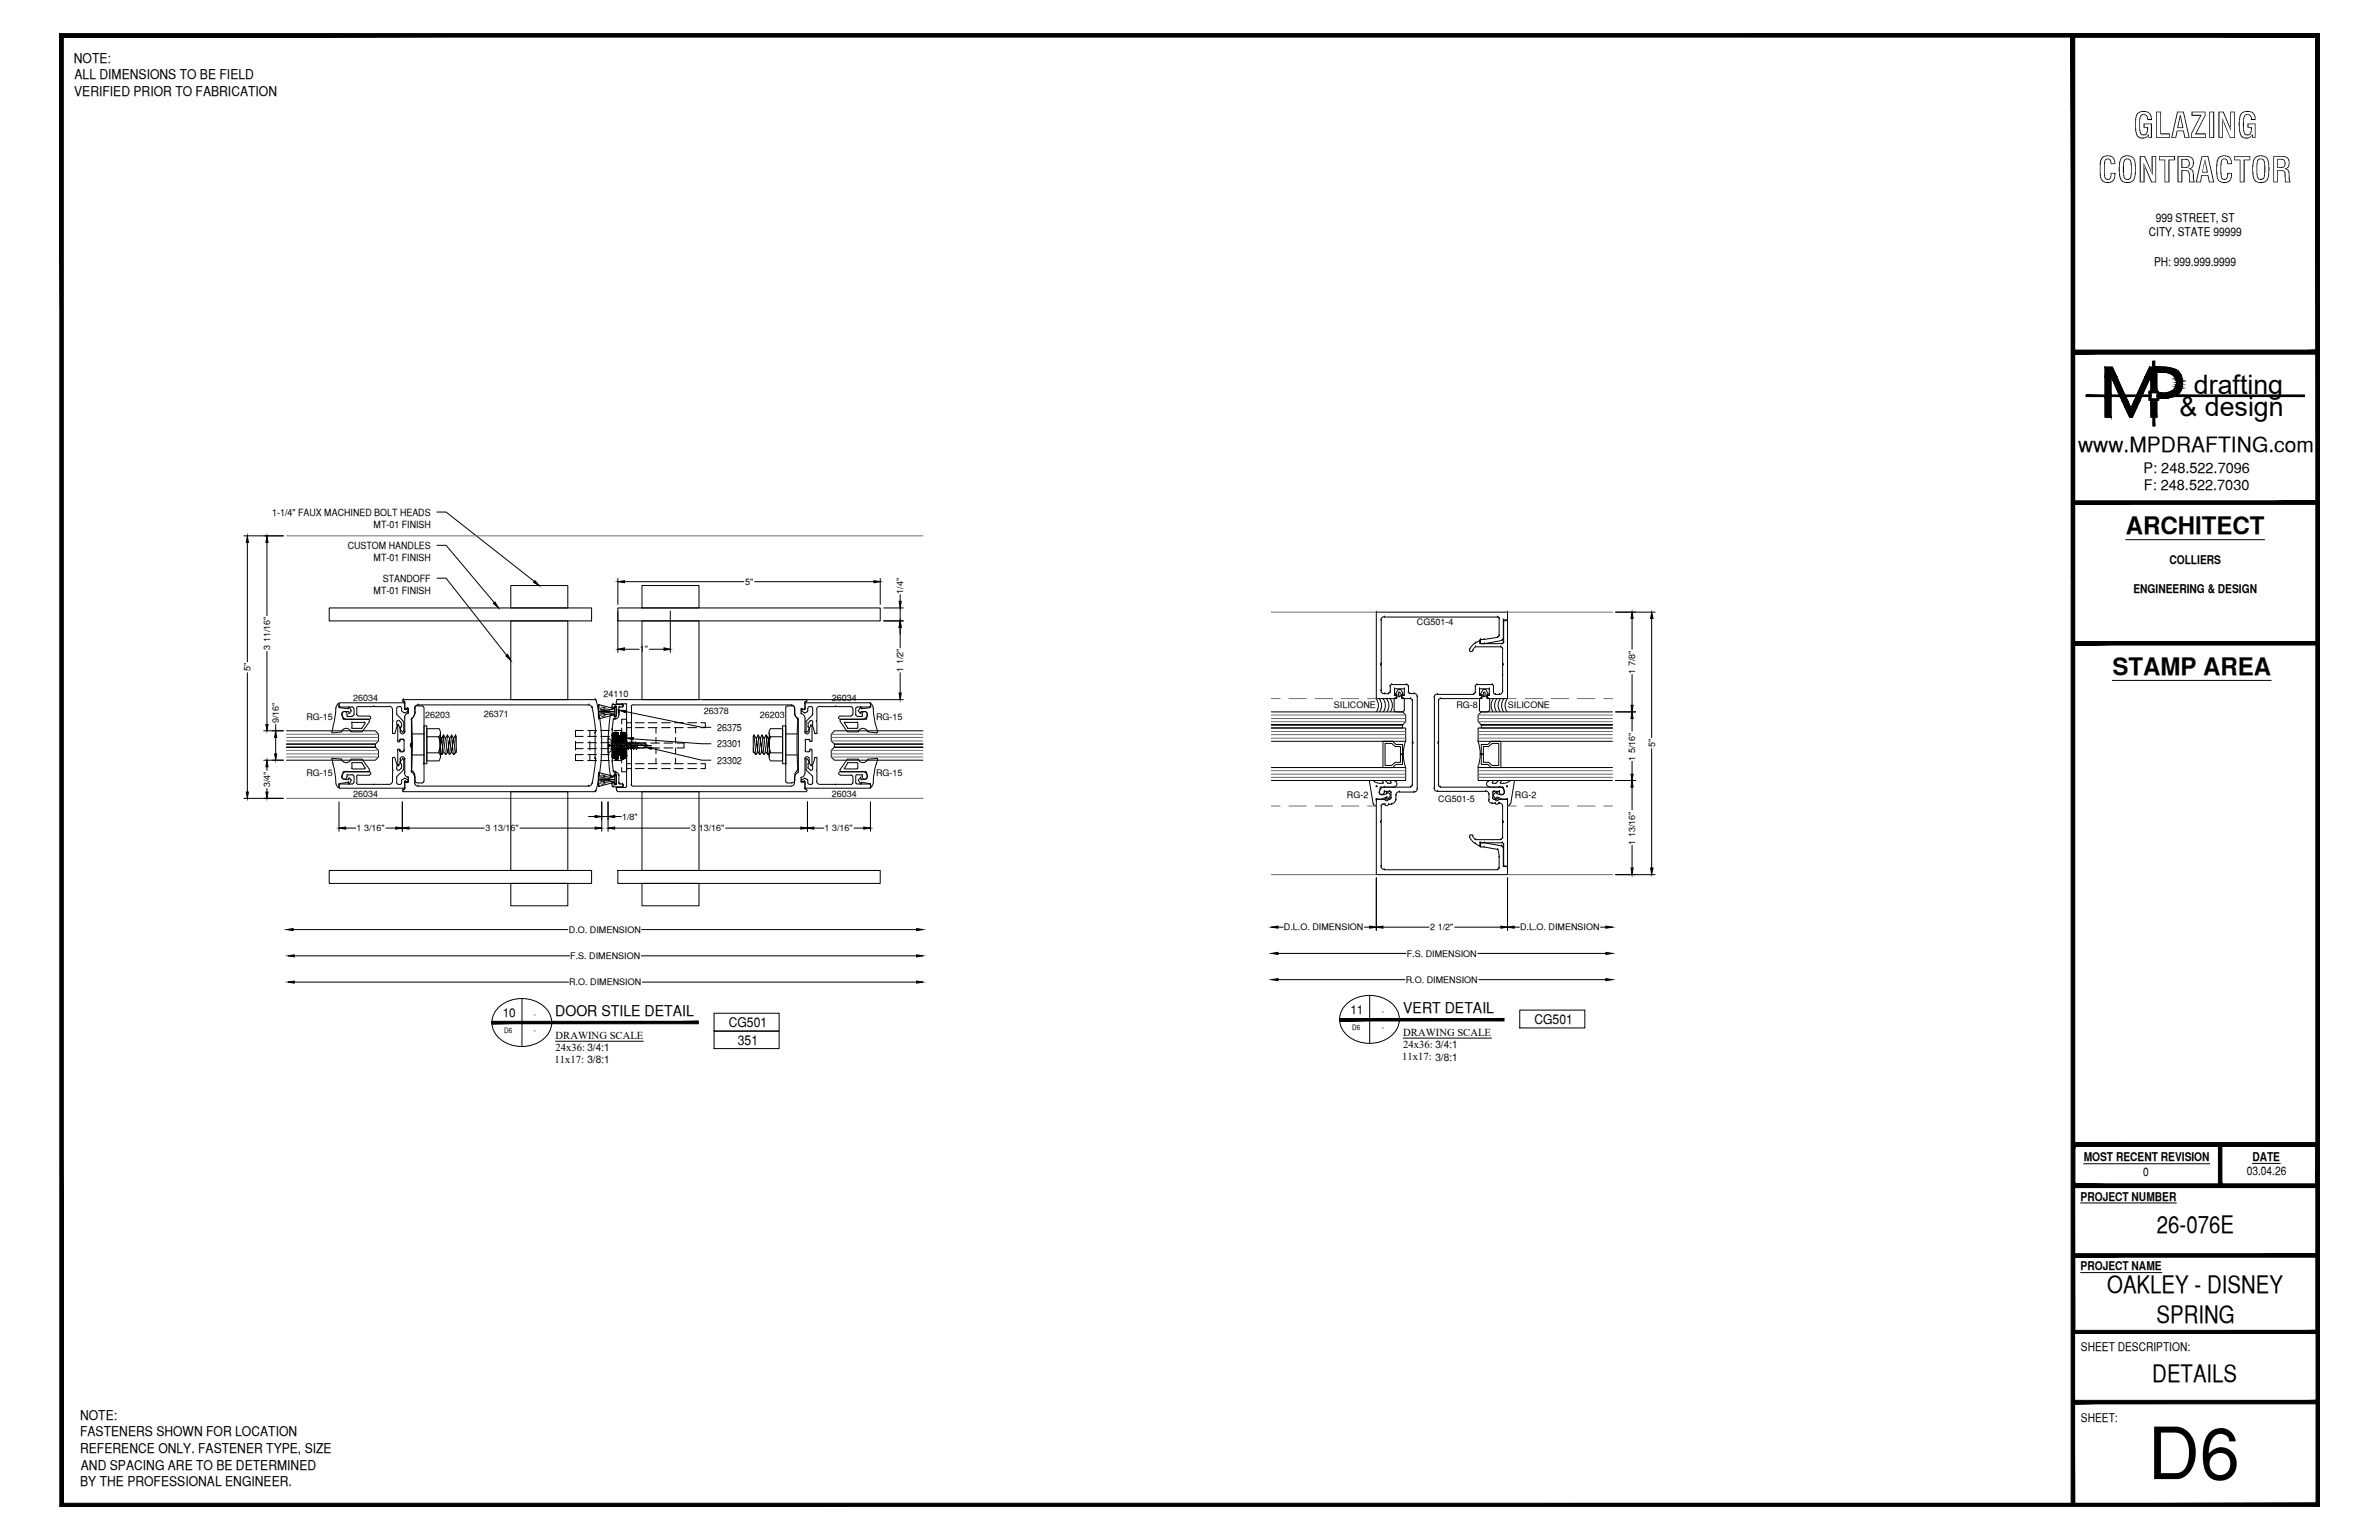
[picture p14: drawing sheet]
<svg xmlns="http://www.w3.org/2000/svg" width="432mm" height="279mm" viewBox="0 0 432 279" stroke-linecap="round" stroke-linejoin="round" font-family="sans-serif">
<defs><g id="words">
<text font-size="13.1" x="389.8" y="268.4">D6</text>
<g font-size="6.3">
<text x="387.2" y="25">GLAZING</text>
<text x="380.8" y="33.1">CONTRACTOR</text>
</g>
<g font-size="4.9">
<text x="398.2" y="71.5">drafting</text>
<text x="395.6" y="75.5">&amp; design</text>
</g>
<g font-size="4.4">
<text x="385.8" y="97">ARCHITECT</text>
<text x="383.4" y="122.5">STAMP AREA</text>
<text x="391.5" y="223.7">26-076E</text>
<text x="382.5" y="234.6">OAKLEY - DISNEY</text>
<text x="391.4" y="240">SPRING</text>
<text x="390.7" y="250.7">DETAILS</text>
</g>
<text font-size="3.8" x="377.2" y="82">www.MPDRAFTING.com</text>
<g font-size="2.7">
<text x="100.8" y="184.3">DOOR STILE DETAIL</text>
<text x="254.7" y="183.8">VERT DETAIL</text>
</g>
<g font-size="2.6">
<text x="389.1" y="85.8">P: 248.522.7096</text>
<text x="389.1" y="89">F: 248.522.7030</text>
</g>
<g font-size="2.4">
<text x="13.4" y="11.4">NOTE:</text>
<text x="13.5" y="17.4">VERIFIED PRIOR TO FABRICATION</text>
<text x="13.5" y="14.4">ALL DIMENSIONS TO BE FIELD</text>
<text x="278.5" y="185.7">CG501</text>
<text x="132.3" y="186.3">CG501</text>
<text x="133.9" y="189.5">351</text>
<text x="14.5" y="257.6">NOTE:</text>
<text x="14.5" y="260.6">FASTENERS SHOWN FOR LOCATION</text>
<text x="14.5" y="263.7">REFERENCE ONLY. FASTENER TYPE, SIZE</text>
<text x="14.5" y="269.6">BY THE PROFESSIONAL ENGINEER.</text>
<text x="14.7" y="266.6">AND SPACING ARE TO BE DETERMINED</text>
</g>
<g font-size="2.2">
<text x="391.3" y="40.2">999 STREET, ST</text>
<text x="390" y="42.9">CITY, STATE 99999</text>
<text x="391" y="48.2">PH: 999.999.9999</text>
<text x="387.2" y="107.6">ENGINEERING &amp; DESIGN</text>
<text x="393.8" y="102.3">COLLIERS</text>
<text x="91.2" y="184.5">10</text>
<text x="245.1" y="184">11</text>
<text x="378.2" y="210.6">MOST RECENT REVISION</text>
<text x="389" y="213.3">0</text>
<text x="407.8" y="213.2">03.04.26</text>
<text x="408.8" y="210.6">DATE</text>
<text x="377.6" y="217.8">PROJECT NUMBER</text>
<text x="377.6" y="230.4">PROJECT NAME</text>
<text x="377.7" y="245.2">SHEET DESCRIPTION:</text>
<text x="377.7" y="257.9">SHEET:</text>
</g>
<g font-size="1.9">
<text x="100.8" y="188.5">DRAWING SCALE</text>
<text x="100.8" y="190.7">24x36: 3/4:1</text>
<text x="254.7" y="188">DRAWING SCALE</text>
<text x="254.7" y="190.1">24x36: 3/4:1</text>
<text x="100.6" y="192.8">11x17: 3/8:1</text>
<text x="254.5" y="192.3">11x17: 3/8:1</text>
</g>
<g font-size="1.8">
<text x="49.4" y="93.5">1-1/4&quot; FAUX MACHINED BOLT HEADS</text>
<text x="67.8" y="95.8">MT-01 FINISH</text>
<text x="63.1" y="99.6">CUSTOM HANDLES</text>
<text x="67.8" y="101.8">MT-01 FINISH</text>
<text x="67.8" y="107.8">MT-01 FINISH</text>
<text x="69.5" y="105.5">STANDOFF</text>
<text x="130.2" y="132.6">26375</text>
<text x="130.2" y="135.6">23301</text>
<text x="130.2" y="138.6">23302</text>
</g>
<g font-size="1.6">
<text x="135.3" y="106.1">5&quot;</text>
<text x="164" y="107.8" transform="rotate(-90 164 107.8)">1/4&quot;</text>
<text x="257.2" y="113.4">CG501-4</text>
<text x="49" y="117.9" transform="rotate(-90 49 117.9)">3 11/16&quot;</text>
<text x="116.1" y="118.4">1&quot;</text>
<text x="45.5" y="121.8" transform="rotate(-90 45.5 121.8)">5&quot;</text>
<text x="164" y="121.9" transform="rotate(-90 164 121.9)">1 1/2&quot;</text>
<text x="296.8" y="122.2" transform="rotate(-90 296.8 122.2)">1 7/8&quot;</text>
<text x="50.6" y="131.2" transform="rotate(-90 50.6 131.2)">9/16&quot;</text>
<text x="55.6" y="130.7">RG-15</text>
<text x="64.1" y="127.2">26034</text>
<text x="77.2" y="130.2">26203</text>
<text x="87.8" y="130">26371</text>
<text x="109.5" y="126.5">24110</text>
<text x="127.8" y="129.5">26378</text>
<text x="137.9" y="130.2">26203</text>
<text x="151" y="127.2">26034</text>
<text x="159" y="130.7">RG-15</text>
<text x="242.1" y="128.4">SILICONE</text>
<text x="264.4" y="128.5">RG-8</text>
<text x="273.7" y="128.4">SILICONE</text>
<text x="296.8" y="138" transform="rotate(-90 296.8 138)">1 5/16&quot;</text>
<text x="300.4" y="135.6" transform="rotate(-90 300.4 135.6)">5&quot;</text>
<text x="49" y="142.8" transform="rotate(-90 49 142.8)">3/4&quot;</text>
<text x="55.6" y="140.8">RG-15</text>
<text x="159" y="140.8">RG-15</text>
<text x="64.1" y="144.5">26034</text>
<text x="112.9" y="148.7">1/8&quot;</text>
<text x="151" y="144.5">26034</text>
<text x="244.5" y="144.7">RG-2</text>
<text x="261" y="145.4">CG501-5</text>
<text x="275" y="144.7">RG-2</text>
<text x="64.7" y="150.8">1 3/16&quot;</text>
<text x="88.1" y="150.8">3 13/16&quot;</text>
<text x="125.5" y="150.8">3 13/16&quot;</text>
<text x="149.7" y="150.8">1 3/16&quot;</text>
<text x="296.8" y="153.2" transform="rotate(-90 296.8 153.2)">1 13/16&quot;</text>
<text x="103.3" y="169.2">D.O. DIMENSION</text>
<text x="103.5" y="174">F.S. DIMENSION</text>
<text x="233" y="168.8">D.L.O. DIMENSION</text>
<text x="255.3" y="173.5">F.S. DIMENSION</text>
<text x="259.6" y="168.8">2 1/2&quot;</text>
<text x="275.9" y="168.8">D.L.O. DIMENSION</text>
<text x="103.3" y="178.8">R.O. DIMENSION</text>
<text x="255.1" y="178.3">R.O. DIMENSION</text>
</g>
<g font-size="1.3">
<text x="96.9" y="184.5">-</text>
<text x="250.8" y="184">-</text>
<text x="91.5" y="187.4">D6</text>
<text x="96.9" y="187.4">-</text>
<text x="245.4" y="186.8">D6</text>
<text x="250.8" y="186.8">-</text>
</g>
</g></defs>
<!-- layer: COMPONENTS -->
<g fill="none" stroke="#000" stroke-width=".18">
<path d="M59.8 110.3h47.6v2.3h-47.6zM112.1 110.3h47.7v2.3h-47.7zM249.8 111.1h.1M250.7 112.5v7.9l-.1 .2 .1 .1v4.6M250.7 112.5h.1M251.2 111.9a.6 .6 0 0 0-.6 .6M251.3 112h.1M251.3 112h20.5M268.7 116h.1M268.7 116.8h.1M269.4 116h.1M269.4 116.8h.1"/>
<path d="M271.8 111.9l.3 .3M271.8 115.6l-3.1 .4v.8h.7l3.2-.6M271.8 112h.1M271.8 115.6h.1M272.1 112.2h.1M272.1 115.3h.1M272.1 112.2v3.1M272.1 115.3l-.2 .3M272.6 116.2h.1M272.8 115.9l-.2 .3M272.9 116v-3.5h.7v-1.4h-23.8v15.6h3.4M272.9 116h.1"/>
<path d="M272.9 112.5h.1M273.6 112.5h.1M273.6 111.1h.1M72.1 138.8l.2 .1M72.1 134.4l.3 .2 .2-.2M72.1 136.1l.3-.2 .2 .2M72.2 131.6h.1M72.2 134.4h.1M72.2 136.1h.1M72.2 138.9h.1M72.2 131.6v2.8M72.2 136.1v2.8"/>
<path d="M72.3 131.6h-.2M72.3 131.6h.1M72.3 138.9h.1M72.3 131.6l.3 .5M72.5 136.2l.2 .2M72.6 134.4h.1M72.6 136.2h.1M72.6 136.1h.1M72.6 136.1v.1M72.6 132v.1M72.6 132.8h.1M72.6 132.1h.1"/>
<path d="M72.6 138.5h.1M72.6 138.4h.1M72.6 137.7h.1M72.6 132.1v.7M72.6 137.7v.7M72.6 138.5l-.3 .4M72.6 132.7a.41 .41 0 0 0 .5 .5 .41 .41 0 0 0 .4-.5M72.6 137.7a.41 .41 0 0 1 .5-.4 .41 .41 0 0 1 .4 .4M72.6 138.3v.1M72.7 134.1l-.2 .2M72.8 134.2h.1M72.8 136.4h.1"/>
<path d="M72.8 134.2h.4M72.8 136.4h.4M73.1 134.1l.2 .2M73.2 134.2h.1M73.2 136.4h.1M73.2 126.9l-.2 .2 .2 .2M73.2 126.9h.1M73.2 127.3h.1M73.2 126.9h34.8M73.3 127.3l.2 .1M73.3 136.2l-.2 .2M73.3 127.3h.1"/>
<path d="M73.3 134.4h.1M73.3 136.2h.1M73.3 134.4v1.8M73.4 128.6l.1 .1M73.5 127.4h.1M73.5 128.7h.1M73.5 130.3h.1M73.5 132.8h.1M73.5 137.7h.1M73.5 127.4v1.3M73.5 130.3v2.5M73.5 137.7v2.5"/>
<path d="M73.6 128.7h.1M73.9 128.5l.2 .1M73.9 128.5h.1M73.9 128.5l-.3 .2M74 129.4a.92 .92 0 0 0-.6 .9M74 129.5h.1M74.1 128.7h.1M74.1 129.3h.1M74.1 128.7v.6M74.1 129.3l-.1 .2M74.5 135.3v.2M74.5 135v.2"/>
<path d="M74.5 135.4h.1M74.5 135.2h.1M74.5 135.1h.1M74.5 135.4l.1 .1M74.5 135.2l.1 .1M74.6 139.9l.1 .2M74.6 135.5h.1M74.6 135.3h.1M74.6 135h.1M74.6 135.3l-.1 .1M74.6 135l-.1 .1M74.6 135.2v.1"/>
<path d="M74.7 140h.1M74.7 135.6h.1M74.7 135h.1M74.7 130.6h.1M74.7 130.6v4.4M74.7 135.6v4.4M74.7 135h-.1M74.7 130.5l-.1 .1M74.7 130.5h.1M75.2 129.4a1.17 1.17 0 0 1-.5 1M75.3 129.4h.1M75.3 128.5h.1"/>
<path d="M75.3 128.5v.9M75.9 127.9a.6 .6 0 0 0-.7 .6M75.9 127.9h.1M75.9 127.9h31M106.8 127.9l.3 .1 .3 .4M106.9 127.9h.1M107.5 128.3l.6 4.4M107.5 128.4h.1M107.9 137.6l.1 .1M108 126.9l.1 .1M108 137.6l.1 .1M108 133h.1"/>
<path d="M108 137.6h.1M108 126.9h.1M108 133v4.6M108 132.8l-.1 .1M108.1 132.7l-.1 .1M108.1 132.9h.1M108.1 137.7h.1M108.1 137.7l-.6 4.4M108.1 132.8h.1M108.1 127.1h.1M108.2 127a33.4 33.4 0 0 1 0 16.5M111.8 127.5l.2 .2"/>
<path d="M112 127l-.2 .5M112 127.7h1.6M112.1 126.9l-.1 .1M112.1 126.9h34.3M113.6 127.6l.1 .2M113.7 135.1l.1 .2M113.7 135.4v7.3l-.1 .1M113.7 127.8v7.3M113.7 135.3v.1M113.8 135.2l-.1 .1M114.5 135v.2M114.5 135.3v.2"/>
<path d="M114.5 135.4l.1 .1M114.5 135.2l.1 .1M114.6 135l-.1 .1M114.6 135.2l-.1 .2M114.6 135h.1M114.6 128.2v6.8M114.6 135.6v6.8M114.8 127.9l-.2 .3M114.9 127.9h28.7a.6 .6 0 0 1 .6 .6v.8M144.2 129.3a1.17 1.17 0 0 0 .6 1M144.8 130.3l.1 .2M144.9 130.5v9.6"/>
<path d="M145.4 129.4l.1 .1M145.4 128.7v.7M145.5 129.5a.92 .92 0 0 1 .6 .8M145.6 128.5l-.2 .2M145.7 128.6l.1 .1M146 132.7a.41 .41 0 0 0 .5 .5 .41 .41 0 0 0 .4-.5M146 137.7a.41 .41 0 0 1 .5-.4 .41 .41 0 0 1 .4 .4v.7M146.1 127.4v1.2l-.3 .1M146.1 130.4v2.4M146.1 137.7v2.5M146.1 136.2l.2 .2M146.2 134.4v1.8"/>
<path d="M146.2 127.3l-.2 .1M146.2 127.3h.2M146.3 126.9l.2 .2-.2 .2M146.3 134.1l-.2 .2M146.4 134.2h.4M146.8 134.1l.2 .3M146.9 132.1v.7M146.9 132v.1M146.9 136.1l.3-.2 .2 .2v2.8M146.9 138.5l.3 .4M146.9 134.3l.2 .3 .3-.2M147 136.2l-.2 .2h-.4"/>
<path d="M147 136.1v.1M147.1 131.6h.2M147.2 131.6l-.3 .5M147.3 138.8l-.2 .1M147.4 131.6v2.8M249.8 126.7h.1M250.6 120.6h.1M250.6 125.3a.6 .6 0 0 0 .6 .6M250.7 125.3h.1M250.7 120.7h.1M250.7 120.4h.1M251.3 125.9h.1"/>
<path d="M251.3 125.9h.7M252 125.9h.1M252.3 125.5l-.3 .3M252.3 124.5h.1M252.3 125.5h.1M252.3 124.5v1M252.6 124.2l-.3 .3M252.6 124.2h.1M252.6 124.2h2.7M253.1 126.2h.1M253.1 125h.1M253.2 126.7h.1"/>
<path d="M253.4 126.4l-.3 .3M253.5 126.4v-.2h-.4v-1.2h1.8v1.2h-.5v.2M253.5 126.4h.1M253.5 126.2h.1M254.4 126.4l.3 .3M254.4 126.2h.1M254.4 126.4h.1M254.8 126.7h.1M254.8 126.7h1.2M254.9 125h.1M254.9 126.2h.1M255.3 124.2l.3 .3"/>
<path d="M255.3 124.2h.1M255.6 125.5l.3 .3M255.7 125.5h.1M255.7 124.5h.1M255.7 124.5v1M255.9 125.9h.1M255.9 125.9h.8M256 126.7l.3 .3M256 126.7h.1M256.3 127.1v7.5l.2 .2-.2 .1v7.6M256.3 127.1h.1M256.3 134.6h.1"/>
<path d="M256.3 134.9h.1M256.5 134.8h.1M256.6 125.8a.6 .6 0 0 1 .6 .6M256.7 125.9h.1M257.2 126.4h.1M257.2 126.4v16.7M59.8 157.9h47.6v2.4h-47.6zM73.2 143.3l-.2 .1 .2 .2M73.2 143.3h.1M73.2 143.6h.1M73.2 143.6h34.8M73.3 143.3h.1"/>
<path d="M73.4 140.2a.92 .92 0 0 0 .6 .8M73.5 143l-.2 .2M73.5 140.2h.1M73.5 141.9h.1M73.5 143.1h.1M73.5 141.9v1.2M73.5 141.8l-.1 .1M73.6 141.9h.1M73.6 141.9l.3 .1M73.9 142h.1M74 141l.1 .1M74 141h.1"/>
<path d="M74.1 141.2h.1M74.1 141.9h.1M74.1 141.2v.7M74.1 141.8l-.2 .2M74.7 140a1.17 1.17 0 0 1 .5 1.1M74.7 140.1h.1M75.2 142a.6 .6 0 0 0 .7 .6M75.3 142h.1M75.3 141.1h.1M75.3 141.1v.9M75.9 142.6h.1M75.9 142.6h31"/>
<path d="M106.9 142.6h.1M107.4 142.1l-.3 .5h-.3M107.5 142.2h.1M108 143.6h.1M108.1 143.5l-.1 .1M108.1 143.5h.1M111.8 143l.2 .5M112 143.5l.1 .1M112 142.8l-.2 .2M112 142.9h1.6M112.1 157.9h47.7v2.4h-47.7zM112.1 143.6h34.3"/>
<path d="M114.6 142.3l.2 .3M144.8 140.2a1.57 1.57 0 0 0-.6 1.8 .6 .6 0 0 1-.6 .6h-28.7M144.9 140l-.1 .2M145.4 141.8l.2 .1M145.4 141.2v.6M145.5 141l-.1 .1M145.8 141.8h.2l.1 .2M145.8 141.9h-.1M146 143l.2 .2M146.1 140.2a.92 .92 0 0 1-.6 .8M146.1 142v1.1M146.2 143.3h.2"/>
<path d="M146.3 143.3l.2 .1-.2 .2M249.8 145h.1M249.8 158.7h.1M250.4 143.7h.1M250.6 149.2h.1M250.6 157.1a.6 .6 0 0 0 .6 .6M250.7 146.2v2.8l-.1 .2 .1 .1v7.9M250.7 149h.1M250.7 146.2h.1M250.7 157.2h.1M251 145.9l-.3 .3M251 145.9h.1"/>
<path d="M251 145.9h.4M251.2 142.8l-.6 .3-.2 .6M251.3 143.7a.48 .48 0 0 1-.5 .4 .48 .48 0 0 1-.5-.4M251.3 142.8h.1M251.3 143.7h.1M251.3 143.6h.1M251.3 157.8h.1M251.3 142.8h4.7M251.3 157.8h20.5M251.3 145.9l.4 .3 .3-.3M251.3 145l.4 .3 .3-.3M251.4 145h-1.6v13.7h23.8v-1.5h-.7v-3.4"/>
<path d="M251.4 145.9h.1M251.4 145h.1M252 145.9h.1M252 145h.1M252 145.9h.5M252 145h.2M252.2 143.5l.3 .3M252.2 143.6h-.9v.1M252.2 143.6h.1M252.2 145h.1M252.5 144.7l-.3 .3M252.5 143.8h.1"/>
<path d="M252.5 144.8h.1M252.5 143.8v1M252.5 145.9h.1M253.3 145.1a1.05 1.05 0 0 1-.8 .8M253.4 145.2h.1M253.4 144.3h.1M253.4 144.3v.9M254 143.6l-.5 .2-.1 .4M254 143.7h.1M254 143.7h2.7M256 142.8h.1M256.3 142.5l-.3 .2"/>
<path d="M256.3 142.5h.1M256.7 143.7h.1M257.2 143.1a.6 .6 0 0 1-.6 .6M257.2 143.1h.1M268.7 152.9h.1M268.7 153.7h.1M269.4 153.7h.1M269.4 152.9h.1M271.8 154.1h.1M271.8 157.8h.1M271.9 154.1l.2 1.4M272.1 155.5h.1"/>
<path d="M272.1 157.5h.1M272.1 155.5v2M272.1 157.4l-.3 .3M272.6 153.5l.2 .3M272.6 153.5l-3.2-.6h-.7v.8l3.1 .4M272.6 153.5h.1M272.9 157.2h.1M272.9 153.8h.1M273.6 158.7h.1M273.6 157.2h.1"/>
</g>
<!-- layer: COMPONENTS2 -->
<g fill="none" stroke="#000" stroke-width=".18">
<path d="M266.8 117.9h.1M267.3 118.1h.1M267.8 116.7l-.7 .5a.88 .88 0 0 0-.3 .9 .29 .29 0 0 0 .5 0l.5-.8M267.8 116.6l.8-.4v.6h4.1M267.8 116.6h.1M267.8 117.3h.1M267.8 117.3h4.6M268.6 116.8h.1M268.6 116.2h.1M272.4 117.3l.3 .3M272.4 117.3h.1M272.7 116.8h.1"/>
<path d="M272.7 117.7v2.7l.2 .2-.2 .1v4.7M272.7 117.7h.1M272.9 116.5v-3.9h.7v14.1h-3.4M272.9 112.6h.1M272.9 116.5h.1M272.9 116.5l-.3 .3M273.6 112.6h.1M61.5 127.6v.5M61.5 128.1l.2 .2h2.2l.3 .3M61.6 127.5l-.1 .1M61.7 127.5h11.6l.2 .2v1M63 140a.81 .81 0 0 0-.8 .4 .81 .81 0 0 0 .1 .9 .51 .51 0 0 0 .6-.1 .51 .51 0 0 0 .1-.5"/>
<path d="M63 129.9l.1 .1M63 129.6v.3M63 129.6a.48 .48 0 0 0-.5-.5 .48 .48 0 0 0-.5 .5 .92 .92 0 0 0 1 .9h4.1M63.1 130h.8M64.2 129.6l-.3 .3M64.3 128.6v1.1M64.7 129.6l.3 .3M64.8 128.5v1.1M65 128.2l-.3 .3M65 128.2h2.8v-.1l.1 .1h2.8M65 129.9h2.1M67 129.9a.29 .29 0 0 1 .3 .3 .29 .29 0 0 1-.3 .3"/>
<path d="M70.6 128.1a.6 .6 0 0 1 .6 .6M71.2 128.8v1.9l.2 .1-.2 .1v2.1M71.2 137.5v2.1l.2 .2-.2 .1v1.8a.6 .6 0 0 1-.6 .6M71.2 133l.1 .1M71.3 137.4l-.1 .1M71.4 133.1h.2M71.4 137.4h.2M71.5 137.4l.1 .1M71.6 133l-.1 .1M71.7 137.5l.4 1.2M72 129.5l.1 .2M72 139.5a.29 .29 0 0 0 .2 .2 .29 .29 0 0 0 .3 0"/>
<path d="M72 131v.6h.1M72.1 131.6v.1M72.1 138.7v.2M72.1 131.8l-.4 1.2M72.1 138.9l-.1 .1v.5M72.1 129.7l1.1 1.2M72.3 128.2l-.3 .3v1M72.3 128.2h.3M72.5 130.8a.29 .29 0 0 0-.3-.1 .29 .29 0 0 0-.2 .3M72.5 130.8l.3 .3M72.6 128.2l.3 .1v.6M72.7 132.4l.4 .4"/>
<path d="M72.7 138.1l-.1 .2 .2 .2M72.8 138.5v.2M72.8 131.1v.1M72.8 131.9l-.2 .2 .1 .3M72.8 131.8v.1M72.8 139.3v.1M72.8 139.4l-.3 .3M72.9 128.9l.2 .2M72.9 131.3v.5M72.9 138.7v.6M73 137.6l.2 .1M73.1 129.2l.4 .1"/>
<path d="M73.1 137.7l-.4 .4M73.2 130.8v.1M73.2 132.7l-.2 .1M73.2 139.6v.1M73.2 139.7l-1.1 1.1M73.3 130.9v1.9M73.3 137.7v1.9M73.5 129.3h-.1M73.5 128.7h.1M73.6 128.7h.1M73.7 128.7l-.2 .1M73.8 128.7l.2 .1"/>
<path d="M74 128.8v.3M74 129l-.5 .3M145.5 128.8v.3M145.5 129l.5 .3M145.7 128.7h.1M145.8 128.7l-.3 .1M145.9 128.7l.1 .1M146 129.3h.1M146 128.7h.1M146.1 127.7v1M146.2 127.5l-.2 .2M146.2 127.5h11.7l.1 .1"/>
<path d="M146.2 132.7l.2 .1M146.2 139.6l.1 .1M146.3 130.8l-.1 .1M146.3 130.9v1.9M146.3 137.7v1.9M146.3 139.7l1.1 1.1M146.4 137.6l-.2 .1M146.5 137.7l.3 .4M146.6 131.8l.1 .1M146.6 139.3l.1 .1M146.6 128.9l.2-.7h.6l.1 .3v1M146.6 128.9l-.5 .4"/>
<path d="M146.7 131.1l-.1 .1M146.7 131.3v.5M146.7 138.7v.6M146.7 138.5l-.1 .2M146.7 131.9l.2 .2-.1 .3M146.7 139.4l.4 .3M146.8 138.1l.1 .2-.2 .2M146.8 132.4l-.3 .4M147 130.8a.29 .29 0 0 1 .3-.1 .29 .29 0 0 1 .2 .3M147.1 130.8l-.4 .3M147.4 131.6v.1M147.4 138.7v.2"/>
<path d="M147.4 131.8l.5 1.2M147.4 138.9l.1 .6M147.5 129.5l-1.2 1.4M147.5 139.5a.29 .29 0 0 1-.2 .2 .29 .29 0 0 1-.3 0M147.5 131l-.1 .6M147.8 133l.1 .1M147.9 137.5l-.5 1.2M147.9 137.4l-.1 .1M148 137.4l.3 .1M148.3 128.8v1.9l-.2 .1 .2 .1v2.1M148.3 137.5v2.1l-.2 .2 .2 .1v1.8M148.3 133l-.3 .1"/>
<path d="M148.8 128.1a.6 .6 0 0 0-.6 .6M148.8 128.2h2.8l.1-.1 .1 .1h2.7M154.5 128.2l.2 .3M154.5 129.9h-2a.29 .29 0 0 0-.3 .3 .29 .29 0 0 0 .3 .3h4M154.7 129.6l-.2 .3M154.8 128.5v1.1M155.3 129.6l.3 .3M155.3 128.6v1.1M155.6 128.3l-.3 .3M155.6 128.3h2.3M155.6 130h.9M156.5 129.6a.48 .48 0 0 1 .4-.5 .48 .48 0 0 1 .5 .5 .92 .92 0 0 1-.9 .9"/>
<path d="M156.5 140a.81 .81 0 0 1 .8 .4 .81 .81 0 0 1-.1 .9 .48 .48 0 0 1-.7-.4M156.5 129.6v.3M156.5 129.9l-.1 .1M158 128.1l-.2 .2M158 127.6v.5M260.3 126.6h.1M260.3 126.6v16.4M260.9 125.9a.6 .6 0 0 0-.6 .6M260.9 126h.1M260.9 126h6.6M261 134.8h.1M261.1 127.1v7.5l-.1 .2 .1 .1v7.6"/>
<path d="M261.1 134.9h.1M261.1 134.6h.1M261.1 127.1h.1M261.4 126.7l-.3 .3M261.4 126.7h.1M261.4 126.7h7.3M267.5 126h.1M267.7 125.6l-.3 .3M267.8 124.5h.1M267.8 125.7h.1M267.8 124.5v1.2M268.1 124.2l-.3 .3"/>
<path d="M268.1 124.2h.1M268.1 124.2h2.7M268.5 126.2h.1M268.5 125h.1M268.7 126.7h.1M268.9 126.4l-.3 .3M269 126.4v-.2h-.5v-1.2h1.8v1.2h-.4v.2M269 126.4h.1M269 126.2h.1M269.9 126.4l.3 .3M269.9 126.2h.1M269.9 126.4h.1"/>
<path d="M270.2 126.7h.1M270.3 125h.1M270.3 126.2h.1M270.8 124.2l.3 .3M270.8 124.2h.1M271.1 125.6l.3 .3M271.1 125.7h.1M271.1 124.5h.1M271.1 124.5v1.2M271.4 126h.1M271.4 126h.8M272.2 126h.1"/>
<path d="M272.7 120.4h.1M272.7 120.7h.1M272.7 122.5h.1M272.7 125.4h.1M272.7 125.4a.6 .6 0 0 1-.6 .6M272.9 120.6h.1M273.6 126.7h.1M61.5 142.9l.1 .1M61.5 142.4v.5M63 140h4.1M63.1 140.5l-.1 .1M63.1 140.6h.8"/>
<path d="M63.9 140.5l.3 .3M64.2 142l-.3 .2h-2.2l-.2 .2M64.3 140.8v1.2M64.7 142l.3 .3M64.8 140.9v1.1M65 140.6l-.3 .3M65 142.3h2.8M65 140.7h2.1M67 140a.29 .29 0 0 1 .3 .3 .29 .29 0 0 1-.3 .3M67.8 142.3v.1l.1-.1M67.9 142.3h2.8M72 141v1l.3 .3"/>
<path d="M72.1 140.8l-.1 .2M72.3 142.3h.3M72.9 141.7v.5l-.3 .1M73.1 141.4l-.2 .2M73.4 141.2h.1M73.5 142.8l-.2 .2h-11.6M73.5 141.8v1.1M73.5 141.2l-.4 .2M73.5 141.7l.2 .1h-.1M73.5 141.8h.1M73.5 141.2l.5 .3M74 141.4v.3"/>
<path d="M74 141.7l-.2 .2M145.5 141.4v.3M145.5 141.7l.3 .1h-.1M146 142.8l.2 .2M146 141.8h.1M146 141.2l-.5 .3M146 141.7l-.1 .2M146.1 141.2h-.1M146.1 141.2l.4 .2 .1 .2M146.1 141.8v1.1M147.4 140.8l.1 .2M147.5 141v1l-.1 .3h-.6l-.2-.6"/>
<path d="M148.2 141.7a.6 .6 0 0 0 .6 .6h2.8M151.6 142.3l.1 .1 .1-.1M151.8 142.3h2.7M152.5 140.7h2M154.5 140.6l.2 .3M154.7 142l-.2 .3M154.8 140.9v1.1M155.3 142l.3 .2M155.3 140.8v1.2M155.6 140.5l-.3 .3M155.6 142.2h2.3M155.6 140.6h.9"/>
<path d="M156.4 140.5l.1 .1M156.5 140h-4a.29 .29 0 0 0-.3 .3 .29 .29 0 0 0 .3 .3M156.5 140.7v.2M157.8 142.2l.2 .2M158 142.9l-.1 .1h-11.7M158 142.4v.5M260.3 143a.6 .6 0 0 0 .6 .6M260.3 143h.1M260.9 143.6h.1M260.9 143.6h8.8M261.1 142.5l.3 .2M261.1 142.5h.1"/>
<path d="M261.4 142.8h.1M261.4 142.8h10.8M266.8 151.8h.1M267.3 151.6h.1M267.8 152.3l-.5-.7a.29 .29 0 0 0-.4-.1 .29 .29 0 0 0-.2 .3l.4 .7 .7 .5M267.8 153h.1M267.8 152.3h.1M267.8 152.3h4.6M268.6 153.5h.1M268.6 152.9h.1M269.7 143.5a.6 .6 0 0 1 .6 .6M269.7 143.6h.1"/>
<path d="M270.2 145.1a.6 .6 0 0 0 .6 .6M270.3 144.1h.1M270.3 145.2h.1M270.3 144.1v1.1M270.8 145.7h.1M270.8 145.7h.6M270.9 144.7l.3 .3M271 144.8h.1M271 143.8h.1M271 143.8v1M271.2 143.5l-.3 .3M271.2 143.6h1v.1"/>
<path d="M271.2 145h.1M271.2 143.6h.1M271.2 145h.2M271.4 145.7l.3 .2 .3-.2M271.4 145l.3 .3 .3-.3M271.4 145.7h.1M271.4 145h.1M272 145h1.6v12.2l-.7-.1v-3.9M272 145.7h.1M272 145h.1M272 145.7h.2M272.1 145.7a.6 .6 0 0 1 .6 .6"/>
<path d="M272.1 142.7a.81 .81 0 0 1 .8 .5 .81 .81 0 0 1-.1 .9 .48 .48 0 0 1-.7-.4M272.2 145.7h.1M272.2 143.6h.1M272.2 143.7h.1M272.2 142.8h.1M272.4 152.3h.1M272.6 152.9l.3 .3M272.7 152.9h-4.1v.6l-.8-.5M272.7 152.9h.1M272.7 152l-.3 .3M272.7 146.3v2.7l.2 .2-.2 .1v2.7M272.7 146.3h.1"/>
<path d="M272.7 149h.1M272.7 149.3h.1M272.7 152h.1M272.9 149.2h.1M272.9 153.2h.1M272.9 157.1h.1M273 143.7h.1M273.6 157.2h.1M273.6 145h.1"/>
</g>
<!-- layer: P-Parts -->
<g fill="none" stroke="#000" stroke-width=".18">
<path d="M60.2 132.8l.2 .2M60.3 137.7l.2 .9M60.4 137.5l-.2 .2M60.4 138.6l.4 1.7 .2 1.7M60.5 137.6l1.5 .1M60.5 132l-.2 .8M61 128.5l-.2 1.7-.4 1.7M61.4 127.6l-.3 .4-.1 .5M61.5 128.2l.1 .1M61.5 127.7v.6M61.6 128.4l1.6 .2M62 137.7a.92 .92 0 0 0 .8 .7 .92 .92 0 0 0 .9-.7"/>
<path d="M62 132.8a.92 .92 0 0 1 .8-.7 .92 .92 0 0 1 .9 .7M62 132.8l-1.5 .2M62.1 129.7l.2 .7M62.2 130.4l.2 .1M62.4 130.5h4.4M62.5 129.1a.48 .48 0 0 0-.5 .6M62.5 129.1h.7M63.3 128.3v.3M63.3 129.1v.3M63.4 128.3l.4 .6M63.7 128.9v.1M63.8 137.7h1.9l1.4 1.9"/>
<path d="M63.8 129l-.4 .5M63.8 139.4h.1M63.8 132l1.9 .1M63.9 131.1v1M63.9 138.5v.9M63.9 131l-.1 .1M63.9 139.5h2.3M63.9 131.1h2.3M65.6 138.4h.1M65.7 138.4l-1.9 .1M65.7 138.4l.6 1M66.1 131l.1 .1"/>
<path d="M66.2 139.3l-.1 .1M66.3 131.2l-.7 .9M66.8 130.5a.29 .29 0 0 1 .2 .4M67 139.6a.29 .29 0 0 1-.2 .4M67.1 130.9l-1.4 1.9h-1.9M152.5 130.9l1.3 1.9h2M152.7 130.5a.29 .29 0 0 0-.2 .4M152.8 130.5h4.4M153.2 139.3l.1 .1M153.3 131.2l.6 .9M153.3 131l-.1 .1M153.4 139.5h2.2"/>
<path d="M153.4 131.1h2.2M153.8 132.1h.1M153.9 138.4l-.6 1M153.9 138.4h-.1M153.9 138.4h1.7M153.9 132.1h1.7M155.5 138.4l.1 .1M155.5 131l.1 .1M155.6 139.4h-.1M155.6 132l-.1 .1M155.7 131.1v1M155.7 138.5v.9"/>
<path d="M155.8 137.7a.92 .92 0 0 0 .8 .7 .92 .92 0 0 0 .9-.7M155.8 132.8a.92 .92 0 0 1 .8-.7 .92 .92 0 0 1 .9 .7M155.8 128.9v.1M155.8 137.7h-2l-1.3 1.9a.29 .29 0 0 0 .2 .4M155.8 129l.4 .5M156.2 128.3h.1M156.2 129.4h.1M156.2 128.3l-.4 .6M156.3 128.3v.3l1.6-.2M157 129.1a.48 .48 0 0 1 .4 .6M157 129.1h-.7v.3M157.3 130.4l-.2 .1"/>
<path d="M157.5 129.7l-.2 .7M157.5 132.8l1.6 .2M158 128.2l-.1 .1M158 127.7l.1 .6M158 127.6l.4 .4 .1 .5M158.1 127.7h.1M158.5 128.5l.2 1.7 .3 1.7M159 138.6l-.3 1.7-.2 1.7M159.1 132l.2 .8M159.1 137.5l.2 .2M159.1 137.6l-1.6 .1M159.3 132.8l-.2 .2"/>
<path d="M159.3 137.7l-.2 .9M249.7 126.7a1.94 1.94 0 0 1 .1 2.4M250.3 126.7a1.94 1.94 0 0 1 .1 2.4M251 126.7a1.94 1.94 0 0 1 .1 2.4M251.6 126.7a1.94 1.94 0 0 1 .2 2.4M252.3 126.7a1.94 1.94 0 0 1 .1 2.4M253.3 125.8v.2M253.3 125.9l.4-.8h.6l.4 .8M253.4 129.2h1.2M253.4 126h.1M253.5 126.7h-.5v2.1l.3 .3M253.5 126.7h.1"/>
<path d="M253.5 126.1h.1M253.6 126.1v.6M253.8 125.7l.2-.2 .1 .2M253.8 125.7v.6l.2 .1 .1-.1v-.6M254.4 126.1v.6M254.4 126.7h.5v2.1l-.3 .3M254.4 126.1h.1M254.4 126.7h.1M254.4 126h.2M254.6 125.8l-.1 .2M268.5 128.8l.3 .3M268.7 125.8l.1 .2"/>
<path d="M268.7 125.9l.5-.8h.5l.4 .8M268.8 129.2h1.3M268.8 126h.2M269 126.1v.6M269 126.7h-.5v2.1M269.2 125.7l.2-.2 .2 .2M269.3 125.7v.6M269.6 125.7l-.1 .7-.3-.1M269.9 126.1v.6M269.9 126.7h.5v2.1M269.9 126.7h.1M269.9 126.1h.1"/>
<path d="M269.9 126h.2M270.1 125.8l-.1 .2M270.3 128.8l-.3 .3M271.1 126.7a1.94 1.94 0 0 0-.1 2.4M271.7 126.7a1.94 1.94 0 0 0-.1 2.4M272.4 126.7a1.94 1.94 0 0 0-.2 2.4M273 126.7a1.94 1.94 0 0 0-.1 2.4M273.6 126.7a1.94 1.94 0 0 0-.1 2.4M61 142l.1 .5 .3 .4M61.5 142.3v.6M62 140.8a.48 .48 0 0 0 .5 .6M62.3 140.1l-.2 .7"/>
<path d="M62.4 140l-.2 .1M62.4 140h4.4M62.5 141.4l.7 .1M63.2 141.9l-1.7 .4M63.2 142h.1M63.2 141.4h.1M63.3 142v.2M63.3 141.2v.2M63.4 141.1l.4 .4M63.7 141.5v.1M63.8 141.6l-.4 .6M152.8 140h4.4"/>
<path d="M155.8 141.5v.1M155.8 141.6l.4 .6M156.2 141.2h.1M156.2 141.1l-.4 .4M156.3 141.9l1.7 .4M156.3 142v.2M156.3 141.2v.2M157 141.4l-.7 .1M157.1 140l.2 .1M157.3 140.1l.2 .7M157.4 140.8a.48 .48 0 0 1-.4 .6M158.1 142.9h.1"/>
<path d="M158.5 142l-.1 .5-.4 .4 .1-.6M248.5 141.6l.7 4.3M249.2 141.6l.6 .4 .7 .1M249.2 145.8l.1 .2 .4 .2M249.7 146.2h.1M249.8 145v.3M249.8 144.9l-.1 .1M250.3 143.6l.1 .4 .2 .2 1.1-.2M250.5 142.1h.5M250.5 143.1l-.1 .6M250.7 142.7l-.3 .3M250.8 142.8h2.2"/>
<path d="M250.9 141.6l.2 .4-.1 .1M251.5 141.6l.4 .5M251.6 144.8v.1h.2M251.7 143.8l.1 .2M251.7 144h.1M251.7 144.7h.1M251.7 144.6l-.9 .4h-.9M251.7 143.6h-.1v.1M251.8 143.6l.5 .5M251.8 144.7l-.2 .1M251.9 142.1h.1M252 142.1h.4"/>
<path d="M252.3 144v.4M252.3 141.6l.2 .4M252.3 144.5l-.5 .5M252.5 142l-.1 .1M253 141.6l.3 .2M253.3 141.7a.54 .54 0 0 1 .2 .6 .54 .54 0 0 1-.5 .4M270.1 141.7a.54 .54 0 0 0-.3 .6 .54 .54 0 0 0 .6 .4M270.4 141.6l-.3 .2M270.4 142.8h2.3M270.8 142l.1 .1h.6M271.1 141.6l-.2 .4M271.1 144v.4"/>
<path d="M271.1 144.5l.6 .5M271.6 143.6l.2 .1-.1 .3M271.7 144.7l.1 .1M271.7 143.6l-.6 .5M271.7 144h.1M271.7 144.6l1 .4h.9M271.7 144l.8 .2M271.8 144.8l-.1 .1h-.1M272 141.6l-.5 .5M272.3 142l.1 .1h.5M272.5 141.6l-.1 .4M272.6 142.7l.3 .3"/>
<path d="M272.9 143.1l.1 .6M273 143.6l-.1 .5-.5 .1M273.5 144.9l.1 .4M273.6 146.2h.1M274.1 145.8l-.1 .2-.3 .2M274.2 141.6l-.6 .4-.7 .1M274.9 141.6l-.7 4.3"/>
<circle cx="249.8" cy="142.7" r=".1"/>
<circle cx="273.5" cy="142.7" r=".1"/>
</g>
<!-- layer: LIGHT_1 -->
<g fill="none" stroke="#6c6c6c" stroke-width=".18">
<path d="M52 97.2h115.5M230.8 111.1h19M273.6 111.1h19.1M230.8 126.7h1.5M233.9 126.7h3.2M238.7 126.7h3.2M243.5 126.7h3.1M248.2 126.7h1.6M273.6 126.7h1.6M276.8 126.7h3.2M281.6 126.7h3.1M286.3 126.7h3.2"/>
<path d="M291.1 126.7h1.6M52 144.8h115.5M230.8 158.7h19M230.8 146.2h1.5M233.9 146.2h3.2M238.7 146.2h3.2M243.5 146.2h3.1M248.2 146.2h1.6M273.6 158.7h19.1M273.6 146.2h1.6M276.8 146.2h3.2M281.6 146.2h3.1"/>
<path d="M286.3 146.2h3.2M291.1 146.2h1.6"/>
</g>
<!-- layer: GLASS -->
<path d="M52 132.6h16.1l.6 .6v1.2l-.6 .6h-16.1h16.1v.6h-16.1h16.1l.6 .5v1.3l-.6 .5h-16.1M167.5 132.6h-16.1l-.5 .6v1.2l.5 .6h16.1h-16.1v.6h16.1h-16.1l-.5 .5v1.3l.5 .5h16.1M230.8 139.3h24.3v2.3h-24.3M230.8 129.2h23.8l.5 .5v1.2l-.5 .6h-23.8h23.8v.6h-23.8h24.3v2.4h-24.3M292.7 139.3h-24.4v2.3h24.4M292.7 129.2h-23.8l-.6 .5v1.2l.6 .6h23.8h-23.8v.6h23.8h-24.4v2.4h24.4" fill="none" stroke="#000" stroke-width=".18"/>
<g fill="none" stroke="#6c6c6c" stroke-width=".18">
<path d="M52 134.4h16.7M52 133.8h16.7M52 133.2h16.7M52 137.4h16.7M52 136.8h16.7M52 136.1h16.7M150.9 134.4h16.6M150.9 133.8h16.6M150.9 133.2h16.6M150.9 137.4h16.6M150.9 136.8h16.6M150.9 136.1h16.6"/>
<path d="M230.8 139.8h24.3M230.8 132.7h24.3M230.8 133.3h24.3M230.8 133.9h24.3M230.8 129.7h24.3M230.8 130.4h24.3M230.8 130.9h24.3M268.3 139.8h24.4M268.3 132.7h24.4M268.3 133.3h24.4M268.3 133.9h24.4M268.3 129.7h24.4"/>
<path d="M268.3 130.4h24.4M268.3 130.9h24.4M230.8 140.5h24.3M230.8 141h24.3M268.3 140.5h24.4M268.3 141h24.4"/>
</g>
<!-- layer: MEDIUM_1 -->
<path d="M251 134.5h1.8l.6 .6h1.2v1.7h-.4v-1.4h-1l-.6-.5h-1.2v4h1.2l.6-.6h1v-1.5h.5h-.1v1.9h-1.2l-.6 .6h-1.8zM255.1 134.4a6.8 6.8 0 0 0 0 4.8M268.2 134.4a6.8 6.8 0 0 1 0 4.8M268.9 135.1h1.2l.5-.6h1.8v4.8h-1.8l-.5-.6h-1.2v-1.9h-.2h.5v1.5h1l.6 .6h1.2v-4h-1.2l-.6 .5h-1v1.4h-.3z" fill="none" stroke="#000" stroke-width=".18"/>
<!-- layer: DIM -->
<g fill="none" stroke="#000" stroke-width=".18">
<path d="M44.3 97.2h7.1M44.9 98.4v21.7M48.5 98.4v13.3M48.5 118.2v13.2M112.1 105v4.7M112.1 110.9v7.5M113.3 105.5h21.7M113.3 117.8h2.7M117.9 117.8h2.6M121.7 110.9v7.5M137 105.5h21.6M159.8 105v4.7"/>
<path d="M160.4 110.3h3.6M160.4 112.6h3.6M163.4 107.9v1.2M163.4 110.3v2.3M163.4 113.9v3.6M293.2 111.1h7.2M296.2 112.2v5.6M299.8 112.2v21.7M44.9 122v21.7M47.9 132.6h3.5M47.9 137.9h3.5M48.5 139.1v.7"/>
<path d="M50 131.4v1.2M50 133.8v3M127.4 126.9h36.6M163.4 122v3.7M293.2 129.2h3.7M296.2 122.4v5.6M296.2 130.4v2.3M296.2 138.1v2.4M299.8 135.8v21.7M44.3 144.8h7.1M48.5 143.1v.6M61.5 145.5v5.3"/>
<path d="M62.7 150.2h1.9M70 150.2h1.8M73 145.5v5.3M74.2 150.2h13.7M94.4 150.2h13.6M106.8 148.1h1.2M109.2 145.5v5.3M109.2 148.1h1.2M110.4 145.5v5.3M111.6 150.2h13.6M111.6 148.1h1.2M131.7 150.2h13.7"/>
<path d="M146.6 145.5v5.3M147.7 150.2h1.8M155 150.2h1.8M158 145.5v5.3M249.8 159.3v9.5M273.6 159.3v9.5M293.2 141.6h3.7M293.2 158.7h7.2M296.2 142.8v4.1M296.2 153.4v4.1M53.2 168.7h49.9M53.4 173.4h50"/>
<path d="M53.4 178.2h49.8M116.4 173.4h50M116.5 168.7h49.9M116.6 178.2h49.8M232 168.2h.9M232 173h23.2M232 177.7h23M247.6 168.2h1M251 168.2h8.4M264 168.2h8.4M268.2 173h23.3M268.4 177.7h23.1"/>
<path d="M274.8 168.2h1M290.5 168.2h1"/>
</g>
<g fill="#000" stroke="#000" stroke-width=".18">
<path d="M44.9 97.2l.2 1.2h-.4zM48.5 97.2l.1 1.2h-.3zM112.1 105.5l1.2-.2v.4zM112.1 117.8l1.2-.3v.5zM120.5 117.5l1.2 .3-1.2 .2zM158.6 105.3l1.2 .2-1.2 .2zM163.4 112.6l.2 1.3h-.4zM163.2 109.1h.4l-.2 1.2zM296.2 111.1l.2 1.1h-.4zM299.8 111.1l.2 1.1h-.4zM48.3 131.4h.3l-.1 1.2zM48.5 137.9l.1 1.2h-.3z"/>
<path d="M49.8 136.8h.4l-.2 1.1zM50 132.6l.2 1.2h-.4zM163.2 125.7h.4l-.2 1.2zM296 128h.4l-.2 1.2zM296.2 129.2l.2 1.2h-.4zM44.7 143.7h.4l-.2 1.1zM48.3 143.7h.3l-.1 1.1zM61.5 150.2l1.2-.1v.3zM71.8 150.1l1.2 .1-1.2 .2zM73 150.2l1.2-.1v.3zM108 150.1l1.2 .1-1.2 .2zM108 148l1.2 .1-1.2 .2z"/>
<path d="M110.4 150.2l1.2-.1v.3zM110.4 148.1l1.2-.1v.3zM145.4 150.1l1.2 .1-1.2 .2zM146.6 150.2l1.1-.1v.3zM156.8 150.1l1.2 .1-1.2 .2zM296 140.5h.4l-.2 1.1zM296 157.5h.4l-.2 1.2zM296.2 141.6l.2 1.2h-.4zM299.6 157.5h.4l-.2 1.2zM52 168.7l1.2-.2v.3zM52.3 173.4l1.1-.2v.4zM52.3 178.2l1.1-.2v.4z"/>
<path d="M166.4 168.5l1.1 .2-1.1 .1zM166.4 173.2l1.1 .2-1.1 .2zM166.4 178l1.1 .2-1.1 .2zM230.8 173l1.2-.2v.4zM230.8 177.7l1.2-.2v.4zM230.8 168.2l1.2-.2v.4zM248.6 168l1.2 .2-1.2 .2zM249.8 168.2l1.2-.2v.4zM272.4 168l1.2 .2-1.2 .2zM273.6 168.2l1.2-.2v.4zM291.5 168l1.2 .2-1.2 .2zM291.5 172.8l1.2 .2-1.2 .2z"/>
<path d="M291.5 177.5l1.2 .2-1.2 .2z"/>
</g>
<!-- layer: SYMBOLS -->
<g fill="#000" stroke="#000" stroke-width=".18">
<path d="M89.3 185.3v.4l37.4-.4zM89.3 185.7l37.4-.4v.4z"/>
<path d="M243.1 184.8v.4l29.9-.4zM243.1 185.2l29.9-.4v.4z"/>
</g>
<path d="M90.6 182.7a6.3 6.3 0 0 1 8.8 .6 3.9 3.9 0 0 1-1.9 6 6 6 0 0 1-7.9-2.3 3.7 3.7 0 0 1 1-4.3zM94.7 181.2v8.7M244.4 182.1a6.3 6.3 0 0 1 8.9 .6 3.9 3.9 0 0 1-2 6 6 6 0 0 1-7.8-2.2 3.7 3.7 0 0 1 .9-4.4zM248.6 180.7v8.6" fill="none" stroke="#000" stroke-width=".18"/>
<!-- layer: MEDIUM_2 -->
<path d="M100.8 188.9h16M254.7 188.3h16" fill="none" stroke="#000" stroke-width=".18"/>
<!-- layer: NOTES -->
<path d="M79.3 98.9h1.7l8.7 10.4M79.3 92.9h1.7l16 12.6M79.3 104.9h1.7l10.9 14M113.5 129.1l13.9 2.9h1.6M114.9 134l12.5 .9h1.6M118.2 135.8l9.2 2.1h1.6M129.6 183.8h11.8v3.3h-11.8zM129.6 187.1h11.8v3.1h-11.8zM275.8 183.3h11.9v3.2h-11.9z" fill="none" stroke="#000" stroke-width=".18"/>
<!-- layer: FASTENERS -->
<path d="M92.7 112.6h10.4v14.3h-10.4zM92.7 106.2h10.4v4.1h-10.4zM116.5 112.6h10.4v14.3h-10.4zM116.5 106.2h10.4v4.1h-10.4zM92.7 143.6h10.4v14.3h-10.4zM116.5 143.6h10.4v14.3h-10.4zM92.7 160.3h10.4v4h-10.4zM116.5 160.3h10.4v4h-10.4z" fill="none" stroke="#000" stroke-width=".18"/>
<!-- layer: NOTES -->
<g fill="#fff" stroke="#fff" stroke-width=".18">
<path d="M62.5 97.6v4.9l16.2-4.9zM62.5 102.5l16.2-4.9v4.9z"/>
<path d="M48.9 91.6v4.9l29.8-4.9zM48.9 96.5l29.8-4.9v4.9z"/>
<path d="M67.3 103.6v4.9l11.4-4.9zM67.3 108.5l11.4-4.9v4.9z"/>
<path d="M129.6 130.6v2.7l5.7-2.7zM129.6 133.3l5.7-2.7v2.7z"/>
<path d="M129.6 133.6v2.7l5.4-2.7zM129.6 136.3l5.4-2.7v2.7z"/>
<path d="M129.6 136.6v2.7l5.7-2.7zM129.6 139.3l5.7-2.7v2.7z"/>
</g>
<path d="M89.5 109.5l.4-.3 .6 1.1zM91.8 119l.3-.3 .6 1.1zM97.1 105.3l.8 .9-1.1-.5zM112.3 128.8l1.2 .1v.4zM113.7 133.9l1.2-.1v.4zM117.1 135.5l1.2 .1-.1 .4z" fill="#000" stroke="#000" stroke-width=".18"/>
<!-- layer: CW-DETL-HATC -->
<g fill="none" stroke="#000" stroke-width=".18">
<path d="M104.5 136.8v1.2h1.4M104.5 134.5v1.6M104.5 133.6h1.4M104.5 134.7h1.4M104.5 135.8h1.4M104.5 136.9h1.4M105.9 132.5h-1.4v1.2M106.7 138h1.6M106.7 132.5h1.6M106.7 133.6h1.6M106.7 134.7h1.6M106.7 135.8h1.6"/>
<path d="M106.7 136.9h1.6M107.1 132.5v1.2M107.1 134.5v1.6M107.1 136.8v1.2M109 138h1.6M109 132.5h1.6M109 133.6h1.6M109 134.7h1.6M109 135.8h1.6M109 136.9h1.6M111.4 138h1.4v-1.2v1.6M111.4 133.6h1.4"/>
<path d="M111.4 134.7h1.4M111.4 135.8h1.4M111.4 136.9h1.4M111.8 132.5v1.2M111.8 134.5v1.6M111.8 136.8v1.2M112.8 139.3v.7h.9v-.7M112.8 131.3v-.8h.9v.8M112.8 132.1v1.6v-1.2h-1.4M112.8 134.5v1.6M113.7 138v1.4h.8M113.7 132.1v6.3"/>
<path d="M113.7 132h.8M113.7 138.6h.8M113.7 134.8h1.2M113.7 135.7h1.2M114.5 131.1h-.8v1.4M114.6 132h.1M115.3 131.1h1.6M115.3 139.4h1.6M115.3 132h1.6M115.3 138.6h1.6M115.8 134.8h1.5M115.8 135.7h1.5"/>
<path d="M117.7 131.1h1.6M117.7 139.4h1.6M117.7 132h1.6M117.7 138.6h1.6M118.1 134.8h1.6M118.1 135.7h1.6M119.1 132v1M119.1 133.8v1M119.1 135.7v1M119.1 137.5v1.1M120.1 131.1h1.6M120.1 139.4h1.6"/>
<path d="M120.1 132h1.6M120.1 138.6h1.6M120.5 134.8h1.6M120.5 135.7h1.6M122.4 131.1h1.6M122.4 139.4h1.6M122.4 132h1.6M122.4 138.6h1.6M122.6 132v1M122.6 133.8v1M122.6 135.7v1M122.6 137.5v1.1"/>
<path d="M122.9 134.8h1.2v.9h-1.2M124.8 131.1h1.6M124.8 139.4h1.6M124.8 132h1.6M124.8 138.6h1.6M127.2 131.1h.8v.9h-.8M127.2 138.6h.8v.8h-.8"/>
</g>
<!-- layer: CW-MATL-GASK -->
<g fill="none" stroke="#000" stroke-width=".18">
<path d="M108.6 129.2v1.2l3-.7M108.8 128.8l1.9 .2M108.8 128.5h.4M109 128.7l.7 .1M109.2 129.7l-.4 .1M109.2 128.3l.7 .1M109.5 128.6l1.8 .2M109.7 129.5h-.7M109.9 129.9l-.7 .1M110.7 129.3h-1.9M111.1 137.1a.6 .6 0 0 0 .6 .6M111.1 133.5v3.6"/>
<path d="M111.1 135.9h.9M111.1 134.7h.9M111.3 129.5l-1.8 .2M111.6 128.3h.2v1.7h-.2zM111.6 128.6l-3-.8v1.3M111.6 129.1h-3l3 .1M111.7 132.8a.6 .6 0 0 0-.6 .6M111.7 132.9h.5v4.8h-.5M112.2 137h.4M112.2 133.5h.4M112.8 135.9h.9M112.8 134.7h.9"/>
<path d="M113.1 132.8a.6 .6 0 0 1 .6 .6M113.2 132.9h-.6v4.8h.6M113.7 133.5v3.6a.6 .6 0 0 1-.6 .6M108.6 141.5v1.2l3-.8M108.8 140.8h.4M108.8 141.2h1.9M109 141h.7M109.2 142l-.4 .1M109.2 140.6l.7 .1M109.5 140.8l1.8 .3M109.7 141.8l-.7 .1M109.9 142.2l-.7 .1"/>
<path d="M110.7 141.6l-1.9 .1M111.3 141.7l-1.8 .3M111.6 140.6h.2v1.7h-.2zM111.6 141.4h-3l3 .1M111.6 140.9l-3-.8v1.3"/>
</g>
<!-- layer: CW-MATL-FAST -->
<g fill="none" stroke="#000" stroke-width=".18">
<path d="M77 131.7h.5v6.9h-.5zM77.5 132.2h2.2M77.5 138h2.2M77.5 136.6h2.2M79.6 133.6l.3 1.5-.3 1.4M79.7 136.5a1.11 1.11 0 0 1 0 1.5M79.7 132.2a1.11 1.11 0 0 1 0 1.5h-2.2M79.9 135.4l.2-1.4-.2 1.4M79.9 133.7l.2 .3 .4-.7-.3 3.6 .3-.4M79.9 133v4.3M80.5 133.3l-.3 3.6-.3-.2M80.8 134l-.3 2.5"/>
<path d="M81.2 133.3l-.3 3.6M81.3 136.5l.3-2.5-.3 2.5M82 136.5l.3-2.5-.3 2.5M82 133.3l-.4 3.6M82.7 133.3l.1 .3v2.9l-.4 .4-.4-.4-.4 .4-.3-.4-.4 .4-.4-.4M82.7 133.3l-.4 .7-.3-.7-.4 .7-.4-.7-.4 .7-.3-.7-.4 .7M82.7 133.3l-.3 3.6 .3-.4 .1-.7M110.4 135.1h.2v.3h-.2M110.4 134v2.5M110.4 135.3h7.8M110.4 136.5h.1M110.4 134h.1"/>
<path d="M110.5 133.9l.4 .5v1.8l-.4 .4M110.9 134.7l.3 .1M110.9 135.1l.2 .9M110.9 135.8l.2 .2M111 134.8l.3 .9-.2 .3M111.2 134.8l.2-.2 .1 .2M111.2 134.8l.2 .9M111.3 135.7h.1M111.4 134.6l.2 1.4M111.4 135.7l.2 .3M111.5 134.8l.2 .9-.1 .3M111.5 134.8h.2"/>
<path d="M111.7 134.8l.2-.2 .1 .2M111.7 135.7h.3M111.7 134.8l.3 .9M111.9 134.6l.1 1.4M112 135.7v.3M112 134.8l.2 .9-.2 .3M112 134.8h.2M112.2 134.8l.1-.2 .2 .2M112.2 134.8l.2 .9M112.2 135.7h.2M112.3 134.6l.2 1.4M112.4 135.7l.1 .3"/>
<path d="M112.5 134.8h.2M112.5 134.8l.2 .9M112.7 134.8l.1-.2 .2 .2M112.7 134.8l.2 .9M112.7 135.7l-.2 .3M112.7 135.7h.2M112.8 134.6l.2 1.4M112.9 135.7l.1 .3 .2-.3M113 134.8h.2l.1-.2 .2 .2M113 134.8l.2 .9M113.2 134.8l.2 .9M113.2 135.7h.2"/>
<path d="M113.3 134.6l.2 1.4M113.4 135.7l.1 .3M113.5 134.8h.2M113.5 134.8l.2 .9M113.7 134.8l.2-.2 .1 .2M113.7 134.8l.2 .9M113.7 135.7l-.2 .3M113.7 135.7h.2M113.9 134.6l.1 1.4M113.9 135.7l.1 .3M114 134.8l.4-.2 .1 .2h.2M114 134.8l.2 .9"/>
<path d="M114.2 134.8l.2 .9M114.2 135.7l-.2 .3M114.2 135.7h.2M114.4 134.6l.2 1.4M114.4 135.7l.2 .3M114.5 134.8l.2 .9M114.7 135.7l-.1 .3M114.9 134.6l-.2 .2 .2 .9h-.2M114.9 134.6l.1 1.4 .2-.3M114.9 135.7l.1 .3M114.9 134.6l.1 .2M115 134.8l.2 .9"/>
<path d="M115.2 135.7h.2l.1 .3 .2-.3M115.2 134.8l.2 .9M115.3 134.6l-.1 .2h-.2M115.3 134.6l.2 1.4M115.3 134.6l.2 .2M115.5 134.8h.2v.1l.1-.1h1.2l.5 .5-1.4-.3M115.5 134.8l.2 .9M116.1 134.8l-.4 .1M116.1 135a.35 .35 0 0 0-.5 .3 .35 .35 0 0 0 .4 .4M117 134.8v.2l.4 .3M117.3 135.3l-.5 .4h-1.1M136.8 133.3l-.1 .3v2.9l.5 .4 .3-.4 .4 .4 .4-.4 .4 .4 .3-.4"/>
<path d="M136.8 133.3l.5 .7 .3-.7 .4 .7 .3-.7 .4 .7 .4-.7 .3 .7M136.8 133.3l.4 3.6-.4-.4-.1-.7M137.5 136.5l-.2-2.5 .2 2.5M137.6 133.3l.3 3.6M138.3 136.5l-.3-2.5 .3 2.5M138.3 133.3l.4 3.6M138.7 134l.3 2.5M139.1 133.3l.3 3.6 .2-.2M139.6 135.4l-.2-1.4 .2 1.4M139.6 133.7l-.2 .3-.3-.7 .3 3.6-.4-.4M139.6 133v4.3M139.9 133.6l-.3 1.5 .3 1.4"/>
<path d="M139.9 136.5a1.11 1.11 0 0 0 0 1.5M139.9 132.2a1.11 1.11 0 0 0 0 1.5M139.9 132.2h2.1M139.9 138h2.1M139.9 136.6h2.1M139.9 133.7h2.1M142 131.7h.6v6.9h-.6z"/>
</g>
<!-- layer: CW-MATL-GASK -->
<g fill="#000" stroke="#000" stroke-width=".18">
<path d="M111.7 132.9h.5zM111.6 132.9h.6z"/>
<path d="M111.6 132.9h.6zM111.5 132.9h.7z"/>
<path d="M111.5 132.9l.7 .1zM111.4 133h.8z"/>
<path d="M111.4 133h.8zM111.4 133h.8z"/>
<path d="M111.4 133l.8 .1zM111.3 133.1h.9z"/>
<path d="M111.3 133.1l.9 .1zM111.3 133.1l.9 .1z"/>
<path d="M111.3 133.2l.9 .1v-.1zM111.3 133.2l.9 .1h-1z"/>
<path d="M111.2 133.3h1zM111.2 133.3h1z"/>
<path d="M111.1 133.3l1.1 .2v-.2zM111.1 133.3l1.1 .2h-1.1zM111.1 133.5h1.1zM111.1 133.5h1.1z"/>
<path d="M111.1 133.5l1.1 1.2v-1.2zM111.1 133.5l1.1 1.2h-1.1z"/>
<path d="M111.1 135.9l1.1 1.1v-1.1zM111.1 135.9l1.1 1.1h-1.1z"/>
<path d="M111.1 137l1.1 .1zM111.1 137l1.1 .1z"/>
<path d="M111.1 137.1l1.1 .1zM111.1 137.1l1.1 .1z"/>
<path d="M111.1 137.2l1.1 .1v-.1zM111.1 137.2l1.1 .1h-1z"/>
<path d="M111.2 137.3l1 .1zM111.2 137.3l1 .1z"/>
<path d="M111.3 137.4l.9 .1v-.1zM111.3 137.4l.9 .1h-.9z"/>
<path d="M111.3 137.5h.9zM111.3 137.5h.9z"/>
<path d="M111.4 137.5l.8 .1zM111.4 137.5l.8 .1z"/>
<path d="M111.4 137.6h.8zM111.4 137.6h.8z"/>
<path d="M111.5 137.6l.7 .1zM111.5 137.6l.7 .1z"/>
<path d="M111.6 137.7h.6zM111.6 137.7h.6z"/>
<path d="M112.2 133.5l.4 1.2v-1.2zM112.2 133.5l.4 1.2h-.4z"/>
<path d="M112.2 135.9l.4 1.1v-1.1zM112.2 135.9l.4 1.1h-.4z"/>
<path d="M112.6 137.7h.6zM112.6 137.7h.7z"/>
<path d="M112.6 132.9h.7zM112.6 132.9h.7z"/>
<path d="M112.6 132.9h.7zM112.6 132.9h.7z"/>
<path d="M112.6 132.9l.9 .1zM112.6 132.9l.9 .1z"/>
<path d="M112.6 137.6h.7zM112.6 137.6l.7 .1z"/>
<path d="M112.6 133h.9zM112.6 133h.9z"/>
<path d="M112.6 137.5h.9zM112.6 137.5l.7 .1z"/>
<path d="M112.6 133l1 .2-.1-.2zM112.6 133l1 .2h-1z"/>
<path d="M112.6 137.5h.9zM112.6 137.5h.9z"/>
<path d="M112.6 133.2h1.1zM112.6 133.2h1.1z"/>
<path d="M112.6 137.4h1zM112.6 137.4l.9 .1z"/>
<path d="M112.6 133.2l1.1 .1v-.1zM112.6 133.2l1.1 .1h-1.1z"/>
<path d="M112.6 137.3l1 .1 .1-.1zM112.6 137.3l1 .1h-1z"/>
<path d="M112.6 133.3l1.1 .2v-.2zM112.6 133.3l1.1 .2h-1.1z"/>
<path d="M112.6 133.5l1.1 1.2v-1.2zM112.6 133.5l1.1 1.2h-1.1z"/>
<path d="M112.6 135.9l1.1 1.1v-1.1zM112.6 135.9l1.1 1.1h-1.1z"/>
<path d="M112.6 137l1.1 .1zM112.6 137l1.1 .1z"/>
<path d="M112.6 137.1l1.1 .1v-.1zM112.6 137.1l1.1 .1h-1.1z"/>
<path d="M112.6 137.2h1.1zM112.6 137.2l1.1 .1z"/>
</g>
<!-- layer: CW-MATL-EXTN -->
<g fill="none" stroke="#000" stroke-width=".18">
<path d="M74.7 139.6l.5 .7v.3M74.7 130.6l.2 4.5-.2 4.5M74.8 130.3l-.1 .2M75.2 129.5l-.1 .5-.3 .2M75.3 128.7v.8M75.9 128a.6 .6 0 0 0-.7 .6M75.9 128.1h.7M76.6 128.1l.3 .3M76.9 138.4l-.1 .1 .1 .1M77 128.4v10.1M77 138.6v3.2M110.8 129.8h.1"/>
<path d="M110.9 129.6h-.1a36 36 0 0 0 0 11.1M110.9 129.7h.1M110.9 129.7h.5M111 135.2v.1M111.1 135.3h.1M111.1 135.3v.1M111.1 128.4l.1 .2M111.1 138.1l.2 1.9 .2 .1M111.1 138.1h.1M111.1 128.4h.1M111.1 135.4h.1M111.1 135.2h.1"/>
<path d="M111.1 135.1h.1M111.1 132.5h.1M111.1 132.4h.1M111.1 132.5v2.6M111.1 135.4v2.7M111.1 135.2v.1M111.1 135.1v.1M111.2 127.9h.1M111.2 128.6h.1M111.2 128.6h.2M111.3 127.8l-.3 .6M111.3 127.8h.1"/>
<path d="M111.3 127.8h1.7M111.3 130.5l-.2 1.9M111.3 129.6l.2 .2M111.4 128.6h.1M111.4 129.7h.1M111.4 140h.1M111.4 130.6h.1M111.4 129.9l.2 .1M111.5 130.4l-.2 .2M111.5 128.4l-.2 .2M111.5 128.5h.1M111.5 128.3h.1"/>
<path d="M111.5 129.9h.1M111.5 129.8h.1M111.5 130.4h.1M111.5 128.3v.2M111.5 129.8v.1M111.5 130.4h.3M111.6 128.1l-.2 .2M111.6 128.2h.1M111.6 130h.1M111.6 128.2h.2M111.6 130h.2M111.7 128.1l.2 .2"/>
<path d="M111.8 128.2h.1M111.8 130h.1M111.8 130.4h.1M111.9 129.9l-.2 .1M111.9 128.3h.1M111.9 129.9h.1M111.9 128.3v1.6M112.2 129.2v.1M112.2 128.9v.1M112.3 129.3h.1M112.3 129.2h.1M112.3 129h.1"/>
<path d="M112.3 128.9h.1M112.3 129v.1M112.3 129.3v.1M112.3 129.7a.67 .67 0 0 1-.6 .7M112.3 128.8v.1M112.3 128.4h.1M112.3 129.7h.1M112.3 129.4h.1M112.3 129.1h.1M112.3 128.4v.4M112.3 129.4v.3M112.5 128.2l-.2 .2"/>
<path d="M112.5 128.3h.1M112.5 128.3h.5M112.9 127.8l.2 .1M113 128.3h.1M113 127.8h.1M113.1 128.1l-.2 .2M113.1 128.1h.1M113.1 128h.1M113.1 128v.1M142.6 138.4l.1 .1-.1 .1M142.6 128.4v10.1M142.6 138.6v3.2"/>
<path d="M142.9 128.1l-.3 .3M142.9 128.1h.8M143.7 128a.6 .6 0 0 1 .6 .6v.9M144.3 129.5v.3l.4 .4M144.6 130.3l.2 .2M144.7 139.9l-.4 .4v1.2M144.8 130.5l-.1 4.5 .1 4.6-.2 .3M75.2 141.4a.6 .6 0 0 0 .7 .6h.7M75.3 140.6v.9M76.9 141.8l-.3 .2M110.7 140.8l.2 .1M110.8 140.8h.1"/>
<path d="M110.9 140.9h.1M110.9 140.9h.5M111 142.1l.1 .5 .2 .1M111.1 142.1h.1M111.2 141.9l-.1 .2M111.2 142h.1M111.2 142.6h.1M111.2 142h.2M111.3 142.7h.1M111.3 142.7h1.7M111.3 141.9l.2 .2M111.4 140.9h.1"/>
<path d="M111.4 142h.1M111.4 142.2l.2 .2M111.5 140.7l-.2 .2M111.5 140.8h.1M111.5 140.7h.1M111.5 142.2h.1M111.5 142.1h.1M111.5 140.1h.1M111.5 140.7v.1M111.5 142.1v.1M111.5 140.1h.3M111.6 140.5l-.2 .1"/>
<path d="M111.6 140.5h.1M111.6 142.4h.1M111.6 140.5h.2M111.6 142.4h.2M111.7 140.1a.67 .67 0 0 1 .6 .6M111.7 140.5l.2 .1M111.8 140.5h.1M111.8 142.4h.1M111.8 140.1h.1M111.9 142.2l-.2 .2M111.9 140.7h.1M111.9 142.2h.1"/>
<path d="M111.9 140.7v1.5M112.3 142.1l.2 .1M112.3 142.1h.1M112.3 140.7h.1M112.3 140.7v1.4M112.5 142.2h.1M112.5 142.2h.5M112.9 142.2l.2 .2M113 142.7h.1M113 142.2h.1M113.1 142.6l-.2 .1M113.1 142.6h.1"/>
<path d="M113.1 142.4h.1M113.1 142.4v.2M142.6 141.8l.3 .2M142.9 142h.8M144.3 141.4a.6 .6 0 0 1-.6 .6"/>
</g>
<!-- layer: ARCH_EXTN -->
<path d="M74.8 133.2h2.2M74.8 137h2.2M142.6 133.2h2.1M142.6 137h2.1" fill="none" stroke="#000" stroke-width=".18"/>
<!-- layer: TITLE BLOCK -->
<g fill="#000" stroke="#000" stroke-width=".18">
<path d="M393.1 71.3h2.4zM394.3 68h1.6z"/>
<path d="M376.3 6.5v.2h44.1zM376.3 6.5h44.3l-.2 .2z"/>
<path d="M375.9 6.4l.7 266.6v-266.6zM375.9 6.4l.7 266.6h-.7z"/>
<path d="M420.6 6.5l-.2 .2 .2 234.9zM420.4 6.7l.2 234.9h-.2z"/>
<path d="M421 6.1l-.6 .6 .6 266.7zM420.4 6.7l.6 266.7-.6-.7zM10.9 273.4h410.1l-.6-.7zM10.9 273.4l.6-.7h408.9zM10.9 6.1v267.3l.6-.7zM10.9 6.1l.6 .6v266zM10.9 6.1l.6 .6 409.5-.6zM11.5 6.7l409.5-.6-.6 .6z"/>
<path d="M382.1 68.3h1.1zM382.1 68.3h1.1z"/>
<path d="M382.1 68.3l1.1 3.3v-3.3zM382.1 68.3l1.1 3.3h-1.1z"/>
<path d="M382.1 72.1l1.1 3.6v-3.6zM382.1 72.1l1.1 3.6h-1.1z"/>
<path d="M382.1 66.6l2.1 1.7-.8-1.7zM382.1 66.6l2.1 1.7h-2.1z"/>
<path d="M383.2 68.3h1zM383.2 68.3h1z"/>
<path d="M383.2 68.3l2.4 3.3-1.4-3.3zM383.2 68.3l2.4 3.3h-1z"/>
<path d="M384.9 72.1l1.3 .7-.3-.7zM384.9 72.1l1.3 .7h-1z"/>
<path d="M385.2 72.8l1.6 1.2-.6-1.2zM385.2 72.8l1.6 1.2h-1z"/>
<path d="M385.8 74l1.2 1.7 .8-1.7zM385.8 74l1.2 1.7h-.5z"/>
<path d="M387.3 72.8l.5 1.2 .6-1.2zM387.3 72.8l.5 1.2h-1z"/>
<path d="M387.7 72.1l.7 .7 .3-.7zM387.7 72.1l.7 .7h-1.1z"/>
<path d="M389.4 68.3l-.5 3.3 1.5-3.3zM389.4 68.3l-.5 3.3h-1z"/>
<path d="M390.1 71.2l.3 .5v-.5zM390.1 71.2l.3 .5h-.3z"/>
<path d="M378.7 71.7l11.7 .2v-.2zM378.7 71.7l11.7 .2h-11.7z"/>
<path d="M390.1 71.9l.3 .5v-.5zM390.1 71.9l.3 .5h-.3z"/>
<path d="M390.1 66.6l.6 1.7v-1.7zM390.1 66.6l.6 1.7h-1.3z"/>
<path d="M390.4 68.3l.3 2.6v-2.6zM390.4 68.3l.3 2.6h-.3z"/>
<path d="M390.4 72.8l.3 2.9v-2.9zM390.4 72.8l.3 2.9h-.3z"/>
<path d="M390.8 65.5l.3 5.5v-5.5zM390.8 65.5l.3 5.5h-.3z"/>
<path d="M390.8 72.6l.3 4.7v-4.7zM390.8 72.6l.3 4.7h-.3z"/>
<path d="M391.2 67.6l.3 3.3v-3.3zM391.2 67.6l.3 3.3h-.3z"/>
<path d="M391.2 72.8l.3 2.9v-2.9zM391.2 72.8l.3 2.9h-.3z"/>
<path d="M390.1 71l1.7 .2v-.2zM390.1 71l1.7 .2h-1.7z"/>
<path d="M391.5 71.2l.3 .5v-.5zM391.5 71.2l.3 .5h-.3z"/>
<path d="M391.5 71.9l.3 .5v-.5zM391.5 71.9l.3 .5h-.3z"/>
<path d="M390.1 72.4l1.7 .2v-.2zM390.1 72.4l1.7 .2h-1.7z"/>
<path d="M391.2 66.6l2.4 .1zM391.2 66.6l2.4 .1z"/>
<path d="M391.2 66.7l3.1 .2-.7-.2zM391.2 66.7l3.1 .2h-3.1z"/>
<path d="M391.9 72.2h1.7zM391.9 72.2l1.2 .1z"/>
<path d="M391.9 72.1l1.7 .1 .6-.1zM391.9 72.1l1.7 .1h-1.7z"/>
<path d="M391.2 66.9l3.8 .2-.7-.2zM391.2 66.9l3.8 .2h-3.8z"/>
<path d="M391.2 67.1l4.2 .3-.4-.3zM391.2 67.1l4.2 .3h-4.2z"/>
<path d="M391.2 67.4l4.3 .2-.1-.2zM391.2 67.4l4.3 .2h-4.3z"/>
<path d="M392.9 67.6h2.6zM392.9 67.6h2.6z"/>
<path d="M393.3 67.6l2.3 .1-.1-.1zM393.3 67.6l2.3 .1h-2zM393.6 67.7h2zM393.6 67.7h2z"/>
<path d="M393.4 71.2l2.1 .1zM393.1 71.3h2.4zM393.1 71.3h2.4z"/>
<path d="M391.9 71.3l3.3 .3 .3-.3zM391.9 71.3l3.3 .3h-3.3z"/>
<path d="M393.6 67.7l2.1 .1-.1-.1zM393.6 67.7l2.1 .1h-1.7z"/>
<path d="M393.8 71.2h1.8zM393.4 71.2h2.1z"/>
<path d="M394 67.8l1.9 .2-.2-.2zM394 67.8l1.9 .2h-1.6zM394.3 68h1.6z"/>
<path d="M394.1 71.1l1.5 .1 .1-.1zM393.8 71.2l.3-.1 1.5 .1z"/>
<path d="M394.2 70.9l1.5 .2 .1-.2zM394.2 70.9l1.5 .2h-1.6z"/>
<path d="M394.4 68l1.5 .2v-.2zM394.4 68l1.5 .2h-1.3z"/>
<path d="M394.4 70.9h1.5zM394.2 70.9h1.6z"/>
<path d="M394.6 68.2l1.4 .1-.1-.1zM394.6 68.2l1.4 .1h-1.3z"/>
<path d="M394.6 70.7l1.3 .2v-.2zM394.6 70.7l1.3 .2h-1.5z"/>
<path d="M394.7 68.3l1.3 .2v-.2zM394.7 68.3l1.3 .2h-1.2z"/>
<path d="M394.8 68.5l1.2 .2v-.2zM394.8 68.5l1.2 .2h-1.1zM394.9 68.7h1.1zM394.9 68.7h1.1z"/>
<path d="M394.8 70.4l1.2 .1v-.1zM394.8 70.4l1.2 .1h-1.3z"/>
<path d="M394.7 70.5l1.2 .2 .1-.2zM394.7 70.5l1.2 .2h-1.3z"/>
<path d="M394.9 68.7l1.2 .3-.1-.3zM394.9 68.7l1.2 .3h-1.1z"/>
<path d="M394.9 70.2l1.1 .2v-.2zM394.9 70.2l1.1 .2h-1.2z"/>
<path d="M395 69l1.1 .2v-.2zM395 69l1.1 .2h-1.1z"/>
<path d="M395 69.2l1.1 .2v-.2zM395 69.2l1.1 .2h-1.1z"/>
<path d="M395 69.4l1.1 .3v-.3zM395 69.4l1.1 .3h-1.1z"/>
<path d="M395 69.7l1.1 .1v-.1zM395 69.7l1.1 .1h-1.1z"/>
<path d="M395 69.8l1 .4 .1-.4zM395 69.8l1 .4h-1.1zM394.9 70.2h1.1zM394.9 70.2h1.1z"/>
<path d="M391.5 71.7l26.8 .2v-.2zM391.5 71.7l26.8 .2h-26.8z"/>
<path d="M376.3 64.2h44.3v-.6zM376.3 63.6h44.3l-44.3 .6z"/>
<path d="M376.3 64.2h44.3v-.6zM376.3 63.6h44.3l-44.3 .6z"/>
<path d="M376.3 64.2h44.3v-.6zM376.3 63.6h44.3l-44.3 .6z"/>
<path d="M376.3 91.5h44.3v-.6zM376.3 90.9h44.3l-44.3 .6z"/>
<path d="M376.3 117h44.3v-.6zM376.3 116.4h44.3l-44.3 .6z"/>
<path d="M376.3 215.1v.4l.3-.7zM376.6 214.8l44 .7h-44.3zM376.6 214.8l44 .7-.2-.7zM420.4 214.8l.2 .3v.4z"/>
<path d="M376.3 215.1v.4l.3-.7zM376.6 214.8l44 .7h-44.3zM376.6 214.8l44 .7-.2-.7zM420.4 214.8l.2 .3v.4z"/>
<path d="M376.6 208l-.3 7.1 .3-.3zM376.3 207.7l.3 .3-.3 7.1z"/>
<path d="M376.6 208l-.3 7.1 .3-.3zM376.3 207.7l.3 .3-.3 7.1z"/>
<path d="M402.7 207.6l.6 7.5v-7.5zM402.7 207.6l.6 7.5h-.6z"/>
<path d="M420.4 208v6.8l.2-7.1zM420.6 207.7v7.4l-.2-.3z"/>
<path d="M420.4 208v6.8l.2-7.1zM420.6 207.7v7.4l-.2-.3z"/>
<path d="M420.6 207.3l-.2 .7 .2-.3zM376.3 207.3h44.3l-.2 .7zM376.3 207.3l.3 .7h43.8zM376.3 207.3l.3 .7-.3-.3z"/>
<path d="M420.6 207.3l-.2 .7 .2-.3zM376.3 207.3h44.3l-.2 .7zM376.3 207.3l.3 .7h43.8zM376.3 207.3l.3 .7-.3-.3z"/>
<path d="M376.3 215.3h44.3v-.3zM376.3 215h44.3l-44.3 .3z"/>
<path d="M376.3 228.1h44.3v-.6zM376.3 227.5h44.3l-44.3 .6z"/>
<path d="M376.2 254.1v.6l44.5-.6zM376.2 254.7l44.5-.6v.6z"/>
<path d="M376.2 241.4v.5l44.5-.5zM376.2 241.9l44.5-.5v.5z"/>
<path d="M376.3 6.5v235.1h.3zM376.3 6.5h.3v235.1z"/>
</g>
<g fill="none" stroke="#000" stroke-width=".18">
<path d="M378.7 71.7h11.4v-.7h.7v-5.5h.3v5.5h.7v.7h26.5v.2h-26.5v.7h-.7v4.7h-.3v-4.7h-.7v-.7h-11.4zM382.1 72.1h1.1v3.6h-1.1zM382.1 66.6h1.3l2.2 5h-1l-1.4-3.3v3.3h-1.1zM384.9 72.1h1l.9 1.9 .9-1.9h1l-1.7 3.6h-.5zM390.1 66.6h.6v4.3h-.3v-2.6l-1.5 3.3h-1zM390.4 71.2h1.1v1.2h-1.1zM390.4 72.8h.3v2.9h-.3zM391.2 72.8h.3v2.9h-.3zM392.8 67.6l.8 .1 .7 .3M393.1 71.3h-1.2v.3h3.3M394.2 72.1h-2.3v.2h1.2M394.2 72l-1.1 .2"/>
<path d="M394.3 70.8l-.6 .3-.7 .1M394.3 68l.4 .4 .2 .5M394.9 69.9l-.2 .5-.4 .4M395 68.9v.5M395 67.1l.6 .5 .4 1.1M395 69.4v.5M395 67.1l-1.2-.4-2.6-.1v4.3h.3v-3.3h1.4M396 70.1a2.33 2.33 0 0 1-.8 1.5M396.1 68.7v.7M396.1 69.4v.7M385.8 97.9h25.2M383.4 123.4h28.8"/>
<path d="M377.6 218.2h17.4M378.2 211.1h22.9M408.8 211.1h5.1M377.6 230.9h14.8"/>
</g>
<use href="#words"/>
</svg>
